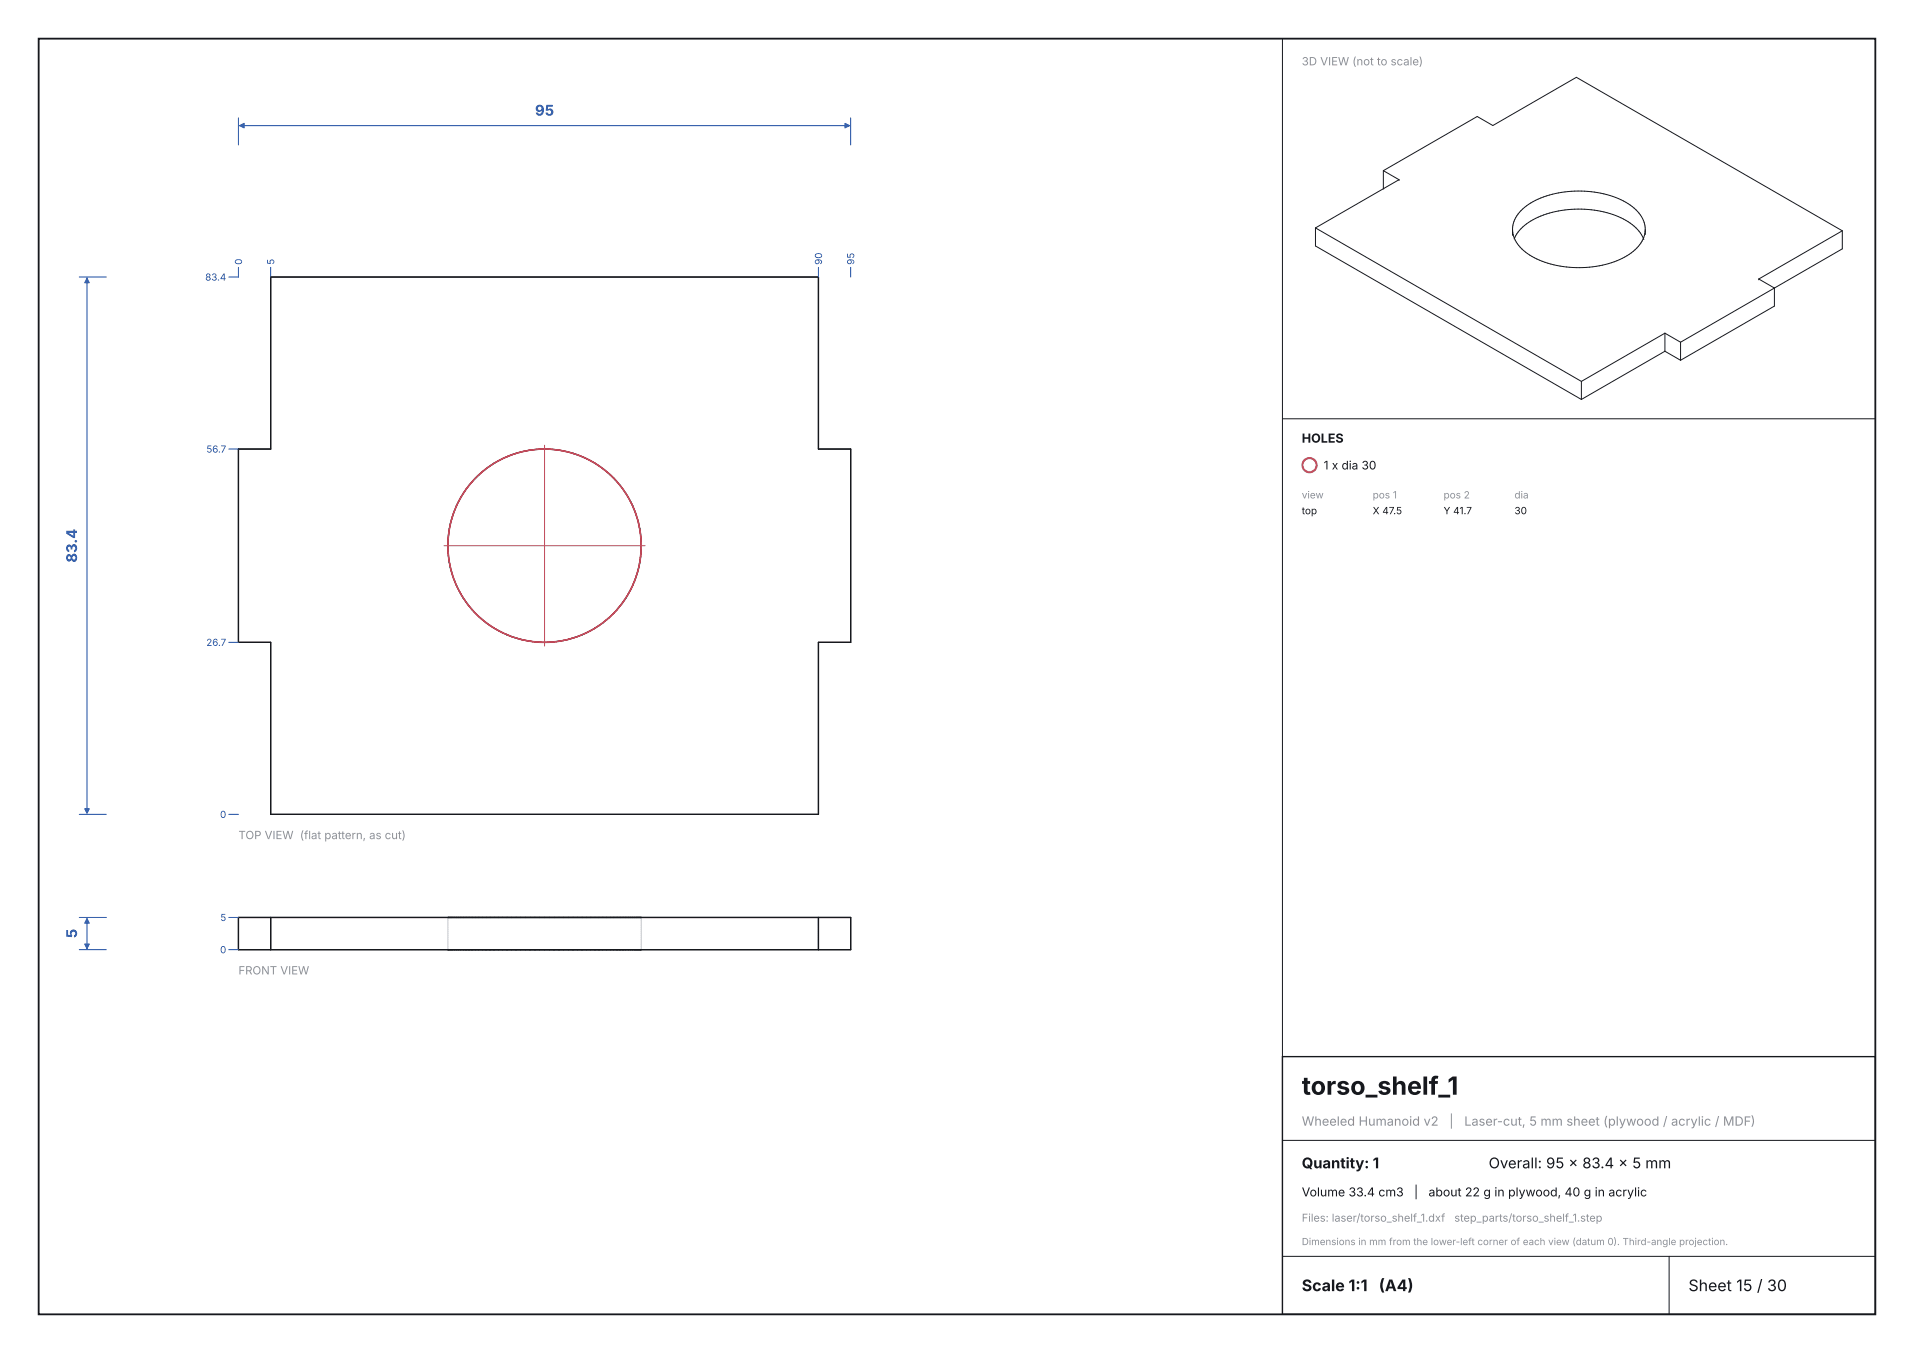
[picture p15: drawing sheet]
<svg xmlns="http://www.w3.org/2000/svg" width="297mm" height="210mm" viewBox="0 0 297 210" stroke-linecap="round" stroke-linejoin="round" font-family="sans-serif">
<defs><g id="words">
<text font-size="3.9" fill="#16181d" x="202" y="169.9">torso_shelf_1</text>
<g font-size="2.5" fill="#16181d">
<text x="202" y="200.4">Scale 1:1</text>
<text x="214" y="200.4">(A4)</text>
<text x="262" y="200.4">Sheet 15 / 30</text>
</g>
<g font-size="2.3" fill="#1f4fa3">
<text x="83" y="17.9">95</text>
<text x="11.9" y="87.3" transform="rotate(-90 11.9 87.3)">83.4</text>
<text x="11.9" y="145.6" transform="rotate(-90 11.9 145.6)">5</text>
</g>
<g font-size="2.3" fill="#16181d">
<text x="202" y="181.3">Quantity: 1</text>
<text x="231" y="181.3">Overall: 95 x 83.4 x 5 mm</text>
</g>
<g font-size="2" fill="#8a8f98">
<text x="202" y="174.7">Wheeled Humanoid v2</text>
<text x="224.9" y="174.7">|</text>
<text x="227.2" y="174.7">Laser-cut, 5 mm sheet (plywood / acrylic / MDF)</text>
</g>
<g font-size="1.9" fill="#16181d">
<text x="202" y="68.7">HOLES</text>
<text x="202" y="185.7">Volume 33.4 cm3</text>
<text x="219.4" y="185.7">|</text>
<text x="221.7" y="185.7">about 22 g in plywood, 40 g in acrylic</text>
</g>
<g font-size="1.8" fill="#8a8f98">
<text x="202" y="10.1">3D VIEW (not to scale)</text>
<text x="37" y="130.2">TOP VIEW (flat pattern, as cut)</text>
<text x="37" y="151.2">FRONT VIEW</text>
</g>
<text font-size="1.8" fill="#16181d" x="205.4" y="72.9">1 x dia 30</text>
<g font-size="1.7" fill="#8a8f98">
<text x="202" y="189.6">Files: laser/torso_shelf_1.dxf</text>
<text x="225.7" y="189.6">step_parts/torso_shelf_1.step</text>
</g>
<g font-size="1.6" fill="#8a8f98">
<text x="202" y="77.4">view</text>
<text x="213" y="77.4">pos 1</text>
<text x="224" y="77.4">pos 2</text>
<text x="235" y="77.4">dia</text>
</g>
<g font-size="1.6" fill="#16181d">
<text x="202" y="79.8">top</text>
<text x="213" y="79.8">X 47.5</text>
<text x="224" y="79.8">Y 41.7</text>
<text x="235" y="79.8">30</text>
</g>
<g font-size="1.5" fill="#1f4fa3">
<text x="37.6" y="41.1" transform="rotate(-90 37.6 41.1)">0</text>
<text x="42.6" y="41.1" transform="rotate(-90 42.6 41.1)">5</text>
<text x="127.6" y="41.1" transform="rotate(-90 127.6 41.1)">90</text>
<text x="132.6" y="41.1" transform="rotate(-90 132.6 41.1)">95</text>
<text x="31.8" y="43.6">83.4</text>
<text x="32" y="70.3">56.7</text>
<text x="32" y="100.3">26.7</text>
<text x="34.1" y="127">0</text>
<text x="34.2" y="143">5</text>
<text x="34.1" y="148">0</text>
</g>
<text font-size="1.5" fill="#8a8f98" x="202" y="193.3">Dimensions in mm from the lower-left corner of each view (datum 0). Third-angle projection.</text>
</g></defs>
<path d="M6 6h285v198h-285z" fill="none" stroke="#16181d" stroke-width=".28"/>
<circle cx="203.2" cy="72.2" r="1.1" fill="none" stroke="#d1495b" stroke-width=".32"/>
<path d="M199 164h92v40h-92z" fill="none" stroke="#16181d" stroke-width=".21"/>
<path d="M42 147.3v-4.8M69.5 147.3v-4.8M99.5 147.3v-4.8M127 147.3v-4.8" fill="none" stroke="#b9bdc6" stroke-width=".16" stroke-dasharray=".2 .1"/>
<g fill="none" stroke="#16181d" stroke-width=".19">
<path d="M42 43h85v26.7h5v30h-5v26.7h-85v-26.7h-5v-30h5zM37 142.4h95v5h-95zM42 142.4v5M127 142.4v5"/>
<circle cx="84.5" cy="84.7" r="15"/>
</g>
<g fill="none" stroke="#1f4fa3" stroke-width=".16">
<path d="M37 18.3v4.2M37.2 19.5h94.6M132 18.3v4.2M12.3 43h4.2M13.5 43.2v83M37 41.5v1.5h-1.5M42 41.5v1.5M127 41.5v1.5M132 41.5v1.5M35.5 69.7h1.5M35.5 99.7h1.5M12.3 126.4h4.2"/>
<path d="M35.5 126.4h1.5M12.3 147.4h4.2M12.3 142.4h4.2M13.5 142.6v4.6M35.5 147.4h1.5M35.5 142.4h1.5"/>
</g>
<g fill="#1f4fa3" stroke="#1f4fa3" stroke-width=".16">
<path d="M131.1 19.1l.7 .4-.7 .4z"/>
<path d="M37.2 19.5l.7-.4v.8z"/>
<path d="M13.5 43.2l.4 .7h-.8z"/>
<path d="M13.1 125.5h.8l-.4 .7z"/>
<path d="M13.5 142.6l.4 .7h-.8z"/>
<path d="M13.1 146.5h.8l-.4 .7z"/>
</g>
<g fill="none" stroke="#16181d" stroke-width=".16">
<path d="M199 6v198M204.1 35.4v2.8l41.3 23.8M204.1 35.4l41.3 23.8M214.7 26.5v2.8M214.7 26.5l14.5-8.4 2.5 1.4 12.9-7.5 41.3 23.8M214.7 26.5l2.4 1.4M217.1 27.9l-13 7.5M217.1 27.9v.1M234.7 35.5a5.3 5.3 0 0 1 3.2-4.2 16 16 0 0 1 14.7 .3 5 5 0 0 1 2.7 4.1M234.7 35.5v1M234.7 35.5a5.1 5.1 0 0 0 3 4.3 15.9 15.9 0 0 0 15.1-.3 4.9 4.9 0 0 0 2.5-3.8M235 37.1a7.9 7.9 0 0 1 5.4-4 15.9 15.9 0 0 1 12.6 1.5 5.5 5.5 0 0 1 2.1 2.6"/>
<path d="M255.3 35.7v.7M285.9 35.8v2.8l-25.1 14.5M285.9 35.8l-13 7.5M245.4 59.2v2.8M258.3 54.5l2.5 1.4M258.3 54.5l-12.9 7.5M258.3 51.7l-12.9 7.5M258.3 51.7v2.8M258.3 51.7l2.5 1.4M260.8 53.1v2.8M272.9 43.3l2.4 1.4v2.8l-14.5 8.4M272.9 43.3v.1"/>
<path d="M199 65h92M199 177h92M199 195h92M259 195v9"/>
</g>
<circle cx="84.5" cy="84.7" r="15" fill="none" stroke="#d1495b" stroke-width=".25"/>
<path d="M84.5 69.1v31.2M68.9 84.7h31.2" fill="none" stroke="#d1495b" stroke-width=".16"/>
<use href="#words"/>
</svg>
